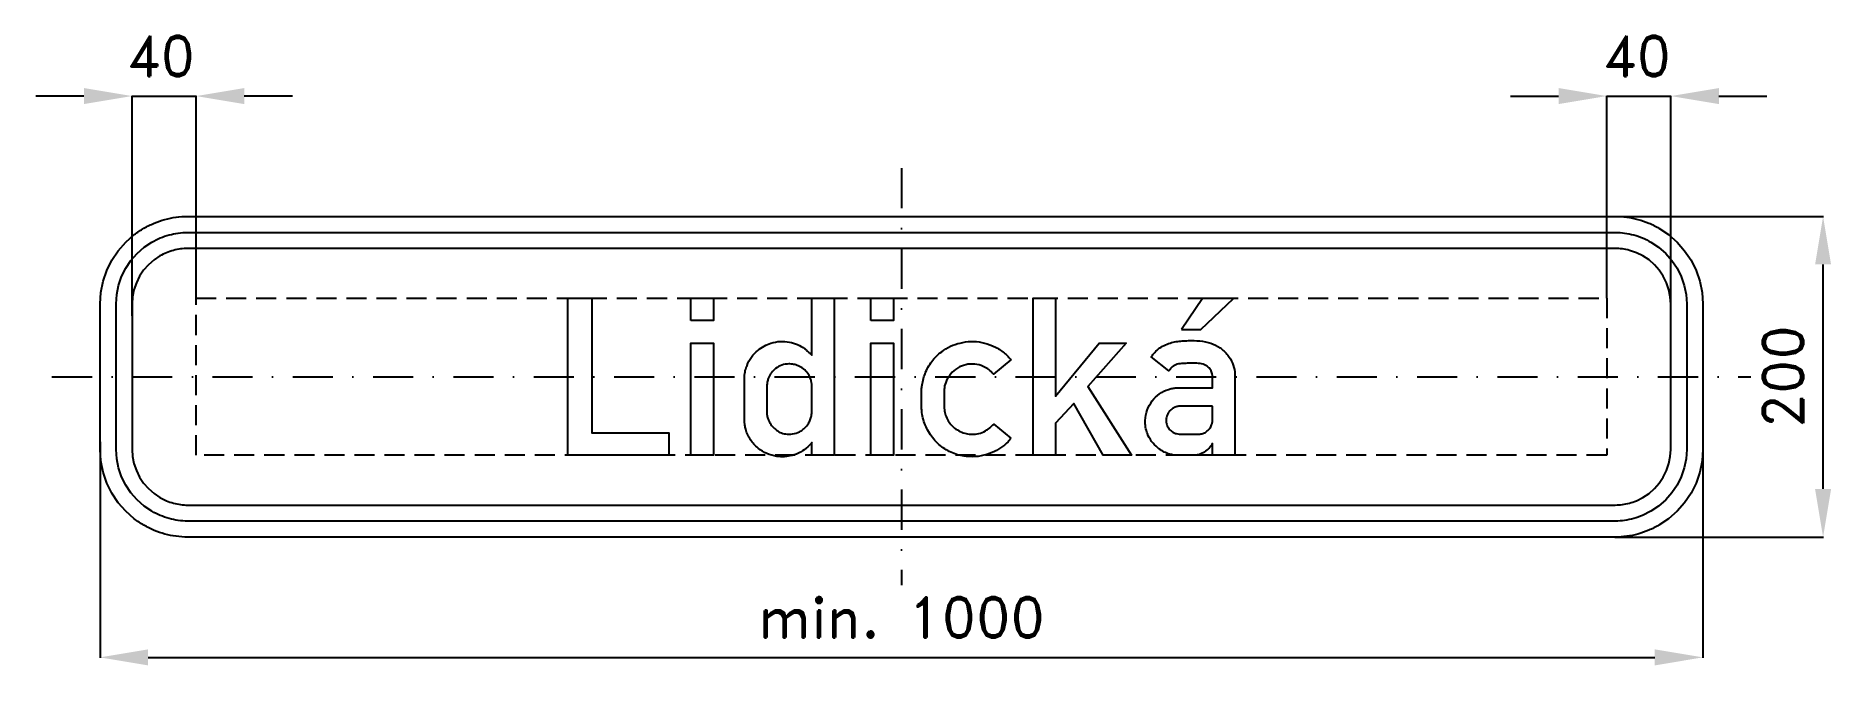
# Model space of a CAD drawing. Header units: millimetres. Extents: x -540 to 580, y -187 to 212.
import ezdxf

# ---------------------------------------------------------------- set-up
doc = ezdxf.new("R2010")
doc.units = ezdxf.units.MM
doc.header["$LTSCALE"] = 5
doc.linetypes.add('ČERCHOVANÁX2', pattern=[2, 1, -0.5, 0, -0.5])
doc.linetypes.add('ČÁRKOVANÁX2', pattern=[1.5, 1, -0.5])
doc.layers.add('Kóty', color=2, linetype='Continuous')
doc.layers.add('Značka', color=7, linetype='Continuous')
doc.styles.get("Standard").update_dxf_attribs({"font": 'romand.shx', "height": 25})
doc.dimstyles.get("Standard").update_dxf_attribs({"dimtxt": 25, "dimasz": 30, "dimexe": 0.18, "dimexo": 0.0625, "dimgap": 12.5, "dimtad": 1, "dimdec": 0, "dimzin": 0, "dimdsep": 46, "dimtxsty": 'Standard', "dimcen": 0.09, "dimadec": 0, "dimazin": 0, "dimtfac": 1, "dimtdec": 0, "dimtofl": 0, "dimtmove": 0, "dimatfit": 3, "dimfxl": 1, "dimtolj": 1, "dimtzin": 0, "dimarcsym": 0})

# ---------------------------------------------------------------- blocks, each defined once
blk = doc.blocks.new('*D2')
at = {"layer": 'Defpoints', "color": 0, "transparency": 16777216}
for p in [(-500, -40.5), (500, -43.7), (500, -175)]:
    blk.add_point(p, dxfattribs=at)
at = {"layer": 'Kóty', "color": 0, "lineweight": -2, "transparency": 16777216}
for p, q in [((-500, -40.6), (-500, -175.2)), ((500, -43.8), (500, -175.2)), ((-470, -175), (470, -175))]:
    blk.add_line(p, q, dxfattribs=at)
at = {"layer": 'Kóty', "color": 0, "transparency": 16777216}
for points in [[(-470, -170), (-470, -180), (-500, -175)], [(470, -170), (470, -180), (500, -175)]]:
    blk.add_solid(points, dxfattribs=at)
at = {"layer": 'Kóty', "color": 0, "transparency": 16777216, "insert": (0, -150), "char_height": 25, "attachment_point": 5}
blk.add_mtext('\\A1;min. 1000', dxfattribs=at)
blk = doc.blocks.new('*D3')
at = {"layer": 'Defpoints', "color": 0, "transparency": 16777216}
for p in [(426.8, 100), (575, 100), (445, -100)]:
    blk.add_point(p, dxfattribs=at)
at = {"layer": 'Kóty', "color": 0, "lineweight": -2, "transparency": 16777216}
for p, q in [((426.9, 100), (575.2, 100)), ((575, -70), (575, 70)), ((445.1, -100), (575.2, -100))]:
    blk.add_line(p, q, dxfattribs=at)
at = {"layer": 'Kóty', "color": 0, "transparency": 16777216}
for points in [[(570, 70), (580, 70), (575, 100)], [(570, -70), (580, -70), (575, -100)]]:
    blk.add_solid(points, dxfattribs=at)
at = {"layer": 'Kóty', "color": 0, "transparency": 16777216, "insert": (550, 0), "char_height": 25, "attachment_point": 5, "rotation": 90}
blk.add_mtext('\\A1;200', dxfattribs=at)

msp = doc.modelspace()

# ---------------------------------------------------------------- linework, layer by layer
at = {"layer": 'Kóty'}
for p, q in [((-510, 175), (-540, 175)), ((-480, 38), (-480, 175.2)), ((-440, 49), (-440, 175.2)), ((-380, 175), (-410, 175)), ((380, 175), (410, 175)), ((440, 49), (440, 175.2)), ((480, 25.4), (480, 175.2)), ((510, 175), (540, 175))]:
    msp.add_line(p, q, dxfattribs=at)
for points in [[(-480, 175), (-440, 175)], [(440, 175), (480, 175)]]:
    msp.add_lwpolyline(points, dxfattribs=at)
for points in [[(-510, 180), (-510, 170), (-480, 175)], [(-410, 180), (-410, 170), (-440, 175)], [(410, 180), (410, 170), (440, 175)], [(510, 180), (510, 170), (480, 175)]]:
    msp.add_solid(points, dxfattribs=at)
at = {"layer": 'Značka', "color": 6, "linetype": 'ČERCHOVANÁX2', "ltscale": 5}
msp.add_line((0, 130), (0, -130), dxfattribs=at)
at = {"layer": 'Značka', "color": 5}
for points in [[(-445, -100), (-445.2, -100), (-445.4, -100, -0.032183), (-452.5, -99.5, -0.035454), (-459.5, -98.1, -0.036275), (-466.3, -95.8, -0.034433), (-472.6, -92.6, -0.03373), (-478.6, -88.6), (-483.9, -83.9), (-488.6, -78.6), (-492.6, -72.6), (-495.8, -66.3), (-498.1, -59.5), (-499.5, -52.5), (-500, -45.4), (-500, -45.2), (-500, -45), (-500, 45), (-500, 45.2), (-500, 45.4), (-499.5, 52.5), (-498.1, 59.5), (-495.8, 66.3), (-492.6, 72.6), (-488.6, 78.6), (-483.9, 83.9), (-478.6, 88.6, -0.034227), (-472.6, 92.6, -0.034061), (-466.3, 95.7, -0.033424), (-459.5, 98.1, -0.034124), (-452.5, 99.5, -0.036745), (-445.4, 100), (-445.2, 100), (-445, 100), (445, 100), (445.2, 100), (445.4, 100, -0.032177), (452.5, 99.5, -0.035434), (459.5, 98.1, -0.036231), (466.3, 95.8, -0.034387), (472.6, 92.6), (478.6, 88.6), (483.9, 83.9), (488.6, 78.6), (492.6, 72.6), (495.8, 66.3), (498.1, 59.5), (499.5, 52.5), (500, 45.4), (500, 45.2), (500, 45), (500, -45), (500, -45.2), (500, -45.4), (499.5, -52.5), (498.1, -59.5), (495.8, -66.3), (492.6, -72.6), (488.6, -78.6), (483.9, -83.9), (478.6, -88.6), (472.6, -92.6, -0.034074), (466.3, -95.7, -0.033398), (459.5, -98.1, -0.034121), (452.5, -99.5, -0.036746), (445.4, -100), (445.2, -100), (445, -100), (-445, -100)], [(-445, -90), (-445.2, -90), (-445.3, -90, -0.03218), (-451.2, -89.6, -0.035441), (-456.9, -88.4, -0.036275), (-462.4, -86.5, -0.034405), (-467.6, -83.9), (-472.4, -80.7), (-476.8, -76.8), (-480.7, -72.5), (-483.9, -67.6), (-486.5, -62.4), (-488.4, -56.9), (-489.6, -51.2), (-490, -45.4), (-490, -45.2), (-490, -45), (-490, 45), (-490, 45.2), (-490, 45.4), (-489.6, 51.2), (-488.4, 56.9), (-486.5, 62.4), (-483.9, 67.6), (-480.7, 72.5), (-476.8, 76.8), (-472.4, 80.7), (-467.6, 83.9, -0.034043), (-462.4, 86.5, -0.03341), (-456.9, 88.4, -0.034119), (-451.2, 89.6, -0.036742), (-445.3, 90), (-445.2, 90), (-445, 90), (445, 90), (445.2, 90), (445.4, 90, -0.032169), (451.2, 89.6, -0.035423), (456.9, 88.4, -0.036263), (462.4, 86.5, -0.034405), (467.6, 83.9), (472.4, 80.7), (476.8, 76.8), (480.7, 72.5), (483.9, 67.6), (486.5, 62.4), (488.4, 56.9), (489.6, 51.2), (490, 45.4), (490, 45.2), (490, 45), (490, -45), (490, -45.2), (490, -45.4), (489.6, -51.2), (488.4, -56.9), (486.5, -62.4), (483.9, -67.6), (480.7, -72.5), (476.8, -76.8), (472.4, -80.7), (467.6, -83.9), (462.4, -86.5, -0.033403), (456.9, -88.4, -0.034116), (451.2, -89.6, -0.036749), (445.4, -90), (445.2, -90), (445, -90), (-445, -90)], [(-445, -80), (445, -80), (445.1, -80), (445.3, -80, 0.032169), (449.8, -79.7, 0.035452), (454.2, -78.8, 0.036304), (458.5, -77.3), (462.6, -75.3), (466.4, -72.8), (469.8, -69.7), (472.8, -66.4), (475.3, -62.6), (477.3, -58.5), (478.8, -54.2), (479.7, -49.8), (480, -45.3), (480, -45.1), (480, -45), (480, 45), (480, 45.1), (480, 45.3), (479.7, 49.8), (478.8, 54.2), (477.3, 58.5), (475.3, 62.6), (472.8, 66.4), (469.8, 69.7), (466.4, 72.8), (462.6, 75.3), (458.5, 77.3), (454.2, 78.8, 0.034146), (449.8, 79.7, 0.03675), (445.3, 80), (445.1, 80), (445, 80), (-445, 80), (-445.1, 80), (-445.3, 80, 0.032182), (-449.8, 79.7, 0.035448), (-454.2, 78.8, 0.036258), (-458.5, 77.3, 0.034413), (-462.6, 75.3), (-466.3, 72.8), (-469.8, 69.7), (-472.8, 66.4), (-475.3, 62.6), (-477.3, 58.5), (-478.8, 54.2), (-479.7, 49.8), (-480, 45.3), (-480, 45.1), (-480, 45), (-480, -45), (-480, -45.1), (-480, -45.3), (-479.7, -49.8), (-478.8, -54.2), (-477.3, -58.5), (-475.3, -62.6), (-472.8, -66.4), (-469.8, -69.7), (-466.3, -72.8), (-462.6, -75.3), (-458.5, -77.3, 0.033426), (-454.2, -78.8, 0.03412), (-449.8, -79.7, 0.036748), (-445.3, -80), (-445.1, -80), (-445, -80)], [(-55.9, -49), (-55.9, -41.1, -0.005053), (-57.1, -42.4, -0.015134), (-58.4, -43.7, -0.062262), (-63, -47, -0.065139), (-68.2, -49.1, -0.056567), (-73, -49.9, -0.053309), (-77.8, -49.7, -0.06919), (-83.9, -47.9, -0.072239), (-89.4, -44.5, -0.079568), (-94.2, -39.3, -0.080057), (-97.1, -32.8, -0.032665), (-97.7, -30.2, -0.033841), (-98, -27.5, -0.004996), (-98, -27), (-98, -26.4), (-98, -0.9), (-98, -0.2, -0.00641), (-97.9, 0.4, -0.042008), (-97.4, 3.8, -0.03902), (-96.3, 7.1, -0.063162), (-93.6, 12.2, -0.065746), (-89.6, 16.4, -0.054115), (-85.7, 19.1, -0.052293), (-81.4, 20.9, -0.063382), (-75.7, 22, -0.063666), (-69.9, 21.6, -0.059503), (-64.9, 20.1, -0.064399), (-60.3, 17.4, -0.022319), (-58.8, 16.1, -0.013226), (-57.3, 14.7), (-56.6, 14), (-56, 13.4), (-56, 49), (-41.9, 49), (-41.9, -49), (-55.9, -49)], [(194.1, -49), (194.1, -41.7, -0.005746), (193.4, -42.7, -0.017357), (192.7, -43.6, -0.039284), (191.3, -45.2, -0.035816), (189.7, -46.5, -0.060163), (186.8, -48.1, -0.07799), (183.6, -48.9, -0.014416), (182.8, -49, -0.004803), (182.1, -49), (172.6, -49), (172.2, -49, -0.005118), (171.8, -49, -0.039433), (169.1, -48.7, -0.036776), (166.5, -48, -0.049524), (163, -46.5, -0.046922), (159.9, -44.3, -0.065503), (156.1, -40.3, -0.069534), (153.5, -35.5, -0.055289), (152.3, -31.4, -0.053381), (152.1, -27.2, -0.079731), (153.3, -20.8, -0.083377), (156.5, -15.1, -0.079656), (161, -10.7, -0.074381), (166.6, -7.9, -0.032363), (168.9, -7.3, -0.039891), (171.3, -6.9, -0.010446), (172.1, -6.9, -0.003472), (172.8, -6.9), (194.1, -6.9), (194.1, 0.7), (194, 1.2, 0.013774), (193.9, 1.7, 0.097541), (192.8, 4.4, 0.100813), (190.8, 6.5, 0.115403), (187.3, 8, 0.04148), (183.3, 8.4, 0.010056), (179.9, 8.4, 0.009952), (176.6, 8.3, 0.038424), (172.9, 8, 0.106448), (169.5, 6.6, 0.056394), (168.3, 5.6, 0.053444), (167.4, 4.4, 0.012393), (167.1, 4, 0.004149), (166.9, 3.6), (155.8, 12.3, -0.00431), (156.6, 13.3, -0.012929), (157.3, 14.3, -0.055258), (160.3, 17.3, -0.053328), (163.9, 19.5, -0.045309), (167.6, 21, -0.035866), (171.4, 21.9, -0.024236), (175.2, 22.3, -0.011699), (179, 22.5, -0.028038), (186.1, 22.3, -0.066273), (193, 20.9, -0.075916), (198.8, 18, -0.077632), (203.6, 13.4, -0.069938), (206.5, 8.5, -0.07329), (207.9, 3, -0.010266), (208, 2, -0.003428), (208.1, 1), (208.1, -49), (194.1, -49)], [(68.2, -38.4, -0.003533), (67.4, -39.5, -0.010613), (66.5, -40.5, -0.058242), (61.9, -44.4, -0.050308), (56.6, -47.2, -0.057735), (49.7, -49.4, -0.060695), (42.5, -49.8, -0.074232), (33.9, -48.3, -0.075683), (26.1, -44.3, -0.077538), (19.4, -38, -0.072824), (14.9, -30.1, -0.040156), (13.4, -25.7, -0.047421), (12.7, -21.2, -0.005009), (12.7, -20.6), (12.6, -20), (12.6, -7.4), (12.7, -6.7, -0.003526), (12.8, -6.1, -0.030831), (13.5, -2.1, -0.033326), (14.7, 1.8, -0.072563), (18.9, 9.5, -0.076166), (25.1, 15.6, -0.057165), (30.6, 19, -0.052832), (36.7, 21, -0.054881), (43.4, 22, -0.058018), (50.2, 21.4, -0.058226), (56.8, 19.3, -0.055253), (62.7, 15.9, -0.029556), (65.3, 13.8, -0.035276), (67.6, 11.4), (68, 11), (68.3, 10.5), (57.5, 1.6, 0.004735), (56.7, 2.5, 0.014241), (55.9, 3.3, 0.054725), (53.1, 5.4, 0.053225), (49.8, 6.9, 0.082159), (44.3, 7.9, 0.087306), (38.7, 7.1, 0.087472), (33.8, 4.6, 0.079818), (29.9, 0.6, 0.070351), (27.6, -3.5, 0.088605), (26.7, -8, 0.006668), (26.7, -8.4), (26.6, -8.8), (26.6, -19.1), (26.7, -19.3), (26.7, -19.6, 0.014072), (26.9, -21.3, 0.025932), (27.3, -23.1, 0.063643), (28.7, -26.6, 0.057794), (30.9, -29.8, 0.062202), (34, -32.6, 0.064141), (37.7, -34.6, 0.058224), (41.3, -35.7, 0.057235), (45.1, -35.8, 0.065833), (49.4, -35.1, 0.071401), (53.3, -33.2, 0.032121), (55, -31.9, 0.020858), (56.6, -30.5, 0.003876), (57.1, -30, 0.001294), (57.6, -29.5), (68.2, -38.4)], [(-84, -6.1), (-84, -22.4), (-84, -22.8, 0.00715), (-84, -23.1, 0.056024), (-83.6, -25.4, 0.046474), (-82.8, -27.6, 0.061631), (-81, -30.4, 0.061356), (-78.6, -32.8, 0.064137), (-75.7, -34.7, 0.068303), (-72.4, -35.7, 0.085494), (-67.9, -35.7, 0.081423), (-63.7, -34.3, 0.064658), (-60.8, -32.4, 0.067492), (-58.6, -29.9, 0.049404), (-57.2, -27.5, 0.038626), (-56.3, -25, 0.022265), (-56.1, -24, 0.040418), (-56, -22.9, 0.011126), (-56, -22.6), (-56, -22.3), (-56, -5, 0.003624), (-56, -4.3, 0.010872), (-56.1, -3.6, 0.059953), (-56.9, -0.7, 0.059131), (-58.4, 2, 0.073982), (-61.1, 4.9, 0.073394), (-64.4, 6.8, 0.057002), (-67.3, 7.7, 0.055346), (-70.3, 8, 0.079431), (-74.6, 7.2, 0.084183), (-78.5, 5.1, 0.072462), (-81.1, 2.5, 0.073105), (-82.9, -0.6, 0.042429), (-83.6, -2.8, 0.033479), (-83.9, -5, 0.00521), (-84, -5.6), (-84, -6.1)], [(194, -18.3), (174.2, -18.3), (173.7, -18.3, 0.008999), (173.1, -18.4, 0.059815), (170.8, -19, 0.073869), (168.6, -20.2, 0.097435), (166.5, -22.5, 0.097507), (165.3, -25.4, 0.092827), (165.2, -28.4, 0.08707), (166.2, -31.2, 0.077273), (167.7, -33.3, 0.084535), (169.8, -34.8, 0.055372), (171.5, -35.5, 0.04051), (173.2, -35.8, 0.006989), (173.7, -35.9), (174.2, -35.9), (185.5, -35.9), (185.9, -35.9, 0.007666), (186.2, -35.8, 0.065744), (188.5, -35.2, 0.074597), (190.6, -34, 0.076241), (192.3, -32.3, 0.061167), (193.5, -30.1, 0.030237), (193.8, -29.2, 0.049442), (194, -28.3, 0.015257), (194, -28), (194, -27.7), (194, -18.3)]]:
    msp.add_lwpolyline(points, format="xyb", dxfattribs=at)
at = {"layer": 'Značka', "color": 6, "linetype": 'ČÁRKOVANÁX2', "ltscale": 2.5}
msp.add_lwpolyline([(-440, -49), (-440, 49), (440, 49), (440, -49), (-440, -49)], dxfattribs=at)
at = {"layer": 'Značka', "color": 5}
for points in [[(-208.1, -49), (-208.1, 49), (-193.2, 49), (-193.2, -34.9), (-145.2, -34.9), (-145.2, -49), (-208.1, -49)], [(-131.3, 35), (-131.3, 49), (-117.2, 49), (-117.2, 35), (-131.3, 35)], [(-19, 35), (-19, 49), (-4.9, 49), (-4.9, 35), (-19, 35)], [(82.2, -49), (82.2, 49), (96.2, 49), (96.2, -12.2), (123.4, 20.9), (140.1, 20.9), (116.3, -6.1), (143.5, -49), (125.8, -49), (107.6, -16.8), (96.2, -28.9), (96.2, -49), (82.2, -49)], [(174.8, 29.5), (186.7, 29.5), (207.2, 48.8), (187.9, 48.8), (174.8, 29.5)], [(-131.3, -49), (-131.3, 20.9), (-117.2, 20.9), (-117.2, -49), (-131.3, -49)], [(-19, -49), (-19, 20.9), (-4.9, 20.9), (-4.9, -49), (-19, -49)]]:
    msp.add_lwpolyline(points, dxfattribs=at)
at = {"layer": 'Značka', "color": 6, "linetype": 'ČERCHOVANÁX2', "ltscale": 5}
msp.add_lwpolyline([(-530, 0), (530, 0)], dxfattribs=at)

# ---------------------------------------------------------------- texts
at = {"layer": 'Kóty', "char_height": 25, "attachment_point": 5}
for insert in [(-462.2, 200), (458.7, 200)]:
    msp.add_mtext('\\A1;40', dxfattribs=dict(at, insert=insert))

# ---------------------------------------------------------------- dimensions: what is measured, and where the dimension line sits
at = {"layer": 'Kóty'}
dim = msp.add_linear_dim(base=(575, 100), p1=(445, -100), p2=(426.8, 100), angle=90, dimstyle='Standard', dxfattribs=at)
dim.commit()
dim.dimension.update_dxf_attribs({"geometry": '*D3', "text_midpoint": (550, 0)})
dim = msp.add_linear_dim(base=(500, -175), p1=(-500, -40.5), p2=(500, -43.7), text='min. 1000', dimstyle='Standard', dxfattribs=at)
dim.commit()
dim.dimension.update_dxf_attribs({"geometry": '*D2', "text_midpoint": (0, -150)})

doc.saveas('drawing.dxf')
